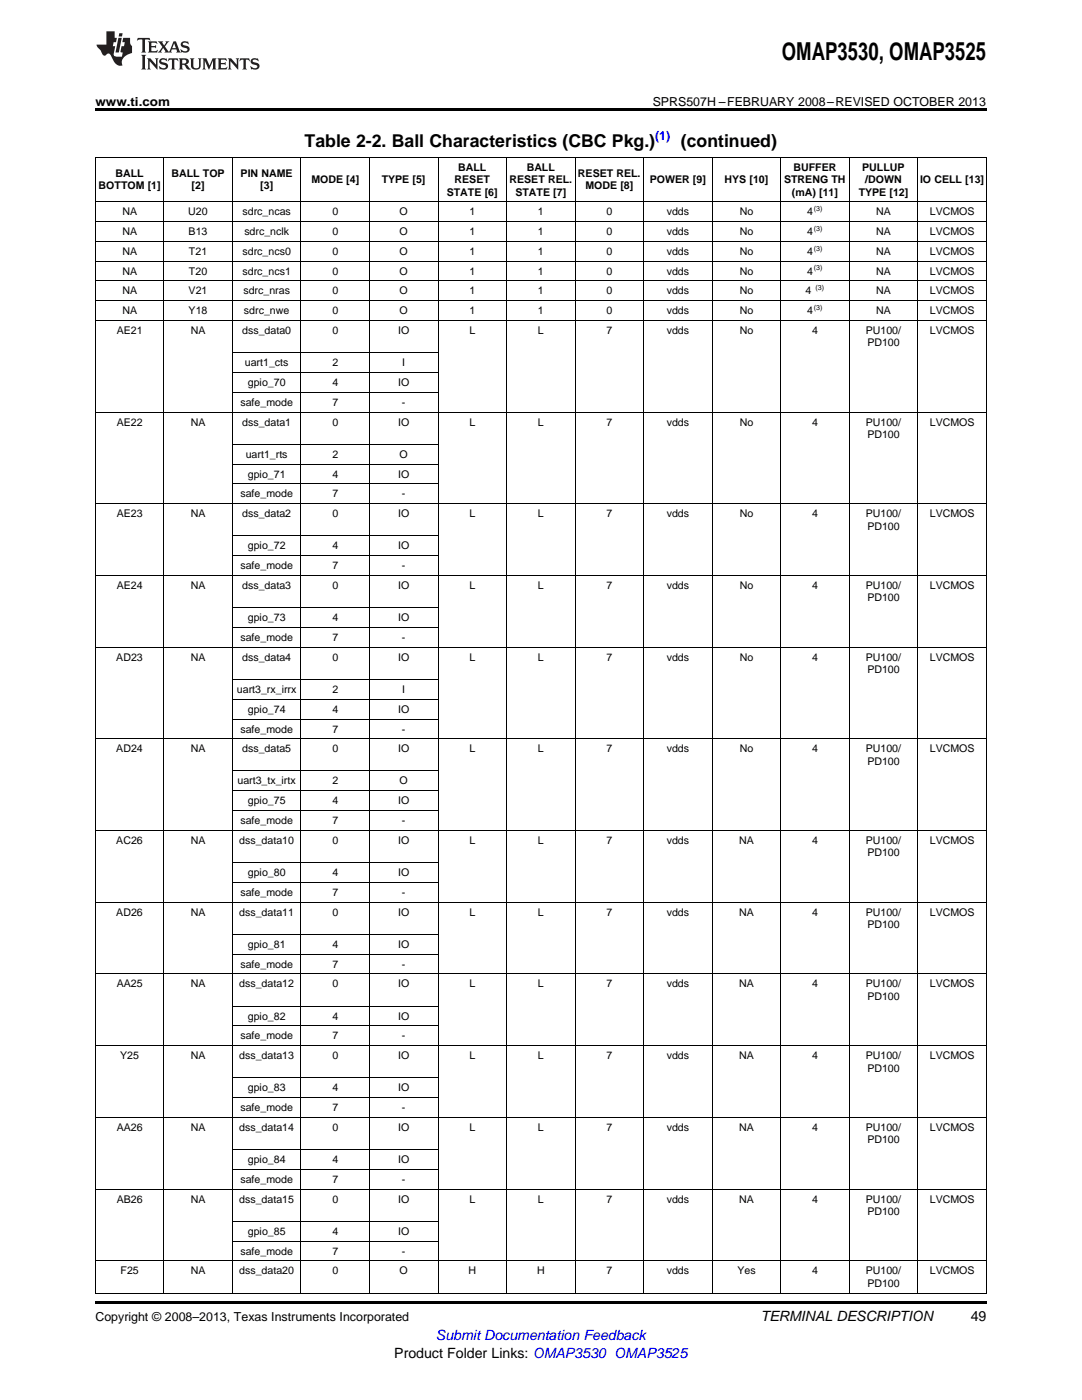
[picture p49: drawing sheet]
<svg xmlns="http://www.w3.org/2000/svg" width="216mm" height="279mm" viewBox="0 0 216 279" stroke-linecap="round" stroke-linejoin="round" font-family="sans-serif">
<defs><g id="words">
<text font-size="4.9" x="156" y="12">OMAP3530, OMAP3525</text>
<g font-size="3.5">
<text x="60.8" y="29.3">Table 2-2. Ball Characteristics (CBC Pkg.)</text>
<text x="135.9" y="29.3">(continued)</text>
</g>
<g font-size="2.8">
<text x="151.8" y="263.6">TERMINAL DESCRIPTION</text>
<text x="193.7" y="263.6">49</text>
<text x="78.7" y="270.9">Product Folder Links: OMAP3530 OMAP3525</text>
</g>
<text font-size="2.8" fill="#00f" x="87" y="267.4">Submit Documentation Feedback</text>
<g font-size="2.5">
<text x="19" y="21.1">www.ti.com</text>
<text x="130.2" y="21.1">SPRS507H –FEBRUARY 2008–REVISED OCTOBER 2013</text>
<text x="19" y="263.6">Copyright © 2008–2013, Texas Instruments Incorporated</text>
</g>
<text font-size="2.5" fill="#00f" x="130.7" y="27.9">(1)</text>
<g font-size="2.1">
<text x="23" y="35.3">BALL</text>
<text x="34.2" y="35.3">BALL TOP</text>
<text x="48" y="35.3">PIN NAME</text>
<text x="91.4" y="34.1">BALL</text>
<text x="105.1" y="34.1">BALL</text>
<text x="115.3" y="35.3">RESET REL.</text>
<text x="158.3" y="34.1">BUFFER</text>
<text x="172" y="34.1">PULLUP</text>
<text x="19.7" y="37.8">BOTTOM [1]</text>
<text x="38.2" y="37.8">[2]</text>
<text x="51.9" y="37.8">[3]</text>
<text x="62.1" y="36.5">MODE [4]</text>
<text x="76.2" y="36.5">TYPE [5]</text>
<text x="89.1" y="39">STATE [6]</text>
<text x="90.7" y="36.5">RESET</text>
<text x="101.7" y="36.5">RESET REL.</text>
<text x="102.8" y="39">STATE [7]</text>
<text x="116.8" y="37.8">MODE [8]</text>
<text x="129.6" y="36.5">POWER [9]</text>
<text x="144.6" y="36.5">HYS [10]</text>
<text x="156.5" y="36.5">STRENG TH</text>
<text x="158" y="39">(mA) [11]</text>
<text x="171.3" y="39">TYPE [12]</text>
<text x="172.6" y="36.5">/DOWN</text>
<text x="183.6" y="36.5">IO CELL [13]</text>
<text x="24.4" y="43">NA</text>
<text x="24.4" y="46.9">NA</text>
<text x="37.6" y="43">U20</text>
<text x="37.6" y="46.9">B13</text>
<text x="48.4" y="43">sdrc_ncas</text>
<text x="48.8" y="46.9">sdrc_nclk</text>
<text x="66.3" y="43">0</text>
<text x="66.3" y="46.9">0</text>
<text x="79.7" y="43">O</text>
<text x="79.7" y="46.9">O</text>
<text x="93.7" y="43">1</text>
<text x="93.7" y="46.9">1</text>
<text x="107.4" y="43">1</text>
<text x="107.4" y="46.9">1</text>
<text x="121" y="43">0</text>
<text x="121" y="46.9">0</text>
<text x="133" y="43">vdds</text>
<text x="133" y="46.9">vdds</text>
<text x="147.6" y="43">No</text>
<text x="147.6" y="46.9">No</text>
<text x="161.1" y="43">4</text>
<text x="161.1" y="46.9">4</text>
<text x="174.8" y="43">NA</text>
<text x="174.8" y="46.9">NA</text>
<text x="185.5" y="43">LVCMOS</text>
<text x="185.5" y="46.9">LVCMOS</text>
<text x="24.4" y="50.9">NA</text>
<text x="37.7" y="50.9">T21</text>
<text x="48.4" y="50.9">sdrc_ncs0</text>
<text x="66.3" y="50.9">0</text>
<text x="79.7" y="50.9">O</text>
<text x="93.7" y="50.9">1</text>
<text x="107.4" y="50.9">1</text>
<text x="121" y="50.9">0</text>
<text x="133" y="50.9">vdds</text>
<text x="147.6" y="50.9">No</text>
<text x="161.1" y="50.9">4</text>
<text x="174.8" y="50.9">NA</text>
<text x="185.5" y="50.9">LVCMOS</text>
<text x="24.4" y="54.8">NA</text>
<text x="24.4" y="58.8">NA</text>
<text x="37.6" y="58.8">V21</text>
<text x="37.7" y="54.8">T20</text>
<text x="48.4" y="54.8">sdrc_ncs1</text>
<text x="48.6" y="58.8">sdrc_nras</text>
<text x="66.3" y="54.8">0</text>
<text x="66.3" y="58.8">0</text>
<text x="79.7" y="54.8">O</text>
<text x="79.7" y="58.8">O</text>
<text x="93.7" y="54.8">1</text>
<text x="93.7" y="58.8">1</text>
<text x="107.4" y="54.8">1</text>
<text x="107.4" y="58.8">1</text>
<text x="121" y="54.8">0</text>
<text x="121" y="58.8">0</text>
<text x="133" y="54.8">vdds</text>
<text x="133" y="58.8">vdds</text>
<text x="147.6" y="54.8">No</text>
<text x="147.6" y="58.8">No</text>
<text x="160.8" y="58.8">4</text>
<text x="161.1" y="54.8">4</text>
<text x="174.8" y="54.8">NA</text>
<text x="174.8" y="58.8">NA</text>
<text x="185.5" y="54.8">LVCMOS</text>
<text x="185.5" y="58.8">LVCMOS</text>
<text x="24.4" y="62.7">NA</text>
<text x="37.6" y="62.7">Y18</text>
<text x="48.7" y="62.7">sdrc_nwe</text>
<text x="66.3" y="62.7">0</text>
<text x="79.7" y="62.7">O</text>
<text x="93.7" y="62.7">1</text>
<text x="107.4" y="62.7">1</text>
<text x="121" y="62.7">0</text>
<text x="133" y="62.7">vdds</text>
<text x="147.6" y="62.7">No</text>
<text x="161.1" y="62.7">4</text>
<text x="174.8" y="62.7">NA</text>
<text x="185.5" y="62.7">LVCMOS</text>
<text x="23.3" y="66.7">AE21</text>
<text x="38.1" y="66.7">NA</text>
<text x="48.3" y="66.7">dss_data0</text>
<text x="66.3" y="66.7">0</text>
<text x="79.4" y="66.7">IO</text>
<text x="93.7" y="66.7">L</text>
<text x="107.4" y="66.7">L</text>
<text x="121" y="66.7">7</text>
<text x="133" y="66.7">vdds</text>
<text x="147.6" y="66.7">No</text>
<text x="162" y="66.7">4</text>
<text x="172.8" y="66.7">PU100/</text>
<text x="173.1" y="69.1">PD100</text>
<text x="185.5" y="66.7">LVCMOS</text>
<text x="48.9" y="73.1">uart1_cts</text>
<text x="49.5" y="77">gpio_70</text>
<text x="66.3" y="73.1">2</text>
<text x="66.3" y="77">4</text>
<text x="79.4" y="77">IO</text>
<text x="80.3" y="73.1">I</text>
<text x="48" y="81">safe_mode</text>
<text x="66.3" y="81">7</text>
<text x="80.2" y="81">-</text>
<text x="23.3" y="84.9">AE22</text>
<text x="38.1" y="84.9">NA</text>
<text x="48.3" y="84.9">dss_data1</text>
<text x="66.3" y="84.9">0</text>
<text x="79.4" y="84.9">IO</text>
<text x="93.7" y="84.9">L</text>
<text x="107.4" y="84.9">L</text>
<text x="121" y="84.9">7</text>
<text x="133" y="84.9">vdds</text>
<text x="147.6" y="84.9">No</text>
<text x="162" y="84.9">4</text>
<text x="172.8" y="84.9">PU100/</text>
<text x="173.1" y="87.4">PD100</text>
<text x="185.5" y="84.9">LVCMOS</text>
<text x="49" y="91.4">uart1_rts</text>
<text x="49.5" y="95.3">gpio_71</text>
<text x="66.3" y="91.4">2</text>
<text x="66.3" y="95.3">4</text>
<text x="79.4" y="95.3">IO</text>
<text x="79.7" y="91.4">O</text>
<text x="48" y="99.3">safe_mode</text>
<text x="66.3" y="99.3">7</text>
<text x="80.2" y="99.3">-</text>
<text x="23.3" y="103.2">AE23</text>
<text x="38.1" y="103.2">NA</text>
<text x="48.3" y="103.2">dss_data2</text>
<text x="66.3" y="103.2">0</text>
<text x="79.4" y="103.2">IO</text>
<text x="93.7" y="103.2">L</text>
<text x="107.4" y="103.2">L</text>
<text x="121" y="103.2">7</text>
<text x="133" y="103.2">vdds</text>
<text x="147.6" y="103.2">No</text>
<text x="162" y="103.2">4</text>
<text x="172.8" y="103.2">PU100/</text>
<text x="173.1" y="105.7">PD100</text>
<text x="185.5" y="103.2">LVCMOS</text>
<text x="48" y="113.6">safe_mode</text>
<text x="49.5" y="109.6">gpio_72</text>
<text x="66.3" y="109.6">4</text>
<text x="66.3" y="113.6">7</text>
<text x="79.4" y="109.6">IO</text>
<text x="80.2" y="113.6">-</text>
<text x="23.3" y="117.5">AE24</text>
<text x="38.1" y="117.5">NA</text>
<text x="48.3" y="117.5">dss_data3</text>
<text x="66.3" y="117.5">0</text>
<text x="79.4" y="117.5">IO</text>
<text x="93.7" y="117.5">L</text>
<text x="107.4" y="117.5">L</text>
<text x="121" y="117.5">7</text>
<text x="133" y="117.5">vdds</text>
<text x="147.6" y="117.5">No</text>
<text x="162" y="117.5">4</text>
<text x="172.8" y="117.5">PU100/</text>
<text x="185.5" y="117.5">LVCMOS</text>
<text x="49.5" y="124">gpio_73</text>
<text x="66.3" y="124">4</text>
<text x="79.4" y="124">IO</text>
<text x="173.1" y="120">PD100</text>
<text x="23.2" y="131.9">AD23</text>
<text x="38.1" y="131.9">NA</text>
<text x="48" y="127.9">safe_mode</text>
<text x="48.3" y="131.9">dss_data4</text>
<text x="66.3" y="127.9">7</text>
<text x="66.3" y="131.9">0</text>
<text x="79.4" y="131.9">IO</text>
<text x="80.2" y="127.9">-</text>
<text x="93.7" y="131.9">L</text>
<text x="107.4" y="131.9">L</text>
<text x="121" y="131.9">7</text>
<text x="133" y="131.9">vdds</text>
<text x="147.6" y="131.9">No</text>
<text x="162" y="131.9">4</text>
<text x="172.8" y="131.9">PU100/</text>
<text x="185.5" y="131.9">LVCMOS</text>
<text x="173.1" y="134.3">PD100</text>
<text x="47.3" y="138.3">uart3_rx_irrx</text>
<text x="49.5" y="142.2">gpio_74</text>
<text x="66.3" y="138.3">2</text>
<text x="66.3" y="142.2">4</text>
<text x="79.4" y="142.2">IO</text>
<text x="80.3" y="138.3">I</text>
<text x="48" y="146.2">safe_mode</text>
<text x="66.3" y="146.2">7</text>
<text x="80.2" y="146.2">-</text>
<text x="23.2" y="150.1">AD24</text>
<text x="38.1" y="150.1">NA</text>
<text x="48.3" y="150.1">dss_data5</text>
<text x="66.3" y="150.1">0</text>
<text x="79.4" y="150.1">IO</text>
<text x="93.7" y="150.1">L</text>
<text x="107.4" y="150.1">L</text>
<text x="121" y="150.1">7</text>
<text x="133" y="150.1">vdds</text>
<text x="147.6" y="150.1">No</text>
<text x="162" y="150.1">4</text>
<text x="172.8" y="150.1">PU100/</text>
<text x="173.1" y="152.6">PD100</text>
<text x="185.5" y="150.1">LVCMOS</text>
<text x="47.4" y="156.6">uart3_tx_irtx</text>
<text x="49.5" y="160.5">gpio_75</text>
<text x="66.3" y="156.6">2</text>
<text x="66.3" y="160.5">4</text>
<text x="79.4" y="160.5">IO</text>
<text x="79.7" y="156.6">O</text>
<text x="48" y="164.5">safe_mode</text>
<text x="66.3" y="164.5">7</text>
<text x="80.2" y="164.5">-</text>
<text x="23.2" y="168.4">AC26</text>
<text x="38.1" y="168.4">NA</text>
<text x="47.7" y="168.4">dss_data10</text>
<text x="66.3" y="168.4">0</text>
<text x="79.4" y="168.4">IO</text>
<text x="93.7" y="168.4">L</text>
<text x="107.4" y="168.4">L</text>
<text x="121" y="168.4">7</text>
<text x="133" y="168.4">vdds</text>
<text x="147.5" y="168.4">NA</text>
<text x="162" y="168.4">4</text>
<text x="172.8" y="168.4">PU100/</text>
<text x="173.1" y="170.9">PD100</text>
<text x="185.5" y="168.4">LVCMOS</text>
<text x="48" y="178.8">safe_mode</text>
<text x="49.5" y="174.8">gpio_80</text>
<text x="66.3" y="174.8">4</text>
<text x="66.3" y="178.8">7</text>
<text x="79.4" y="174.8">IO</text>
<text x="80.2" y="178.8">-</text>
<text x="23.2" y="182.7">AD26</text>
<text x="38.1" y="182.7">NA</text>
<text x="47.7" y="182.7">dss_data11</text>
<text x="66.3" y="182.7">0</text>
<text x="79.4" y="182.7">IO</text>
<text x="93.7" y="182.7">L</text>
<text x="107.4" y="182.7">L</text>
<text x="121" y="182.7">7</text>
<text x="133" y="182.7">vdds</text>
<text x="147.5" y="182.7">NA</text>
<text x="162" y="182.7">4</text>
<text x="172.8" y="182.7">PU100/</text>
<text x="173.1" y="185.2">PD100</text>
<text x="185.5" y="182.7">LVCMOS</text>
<text x="49.5" y="189.2">gpio_81</text>
<text x="66.3" y="189.2">4</text>
<text x="79.4" y="189.2">IO</text>
<text x="23.3" y="197.1">AA25</text>
<text x="38.1" y="197.1">NA</text>
<text x="47.7" y="197.1">dss_data12</text>
<text x="48" y="193.1">safe_mode</text>
<text x="66.3" y="193.1">7</text>
<text x="66.3" y="197.1">0</text>
<text x="79.4" y="197.1">IO</text>
<text x="80.2" y="193.1">-</text>
<text x="93.7" y="197.1">L</text>
<text x="107.4" y="197.1">L</text>
<text x="121" y="197.1">7</text>
<text x="133" y="197.1">vdds</text>
<text x="147.5" y="197.1">NA</text>
<text x="162" y="197.1">4</text>
<text x="172.8" y="197.1">PU100/</text>
<text x="185.5" y="197.1">LVCMOS</text>
<text x="49.5" y="203.5">gpio_82</text>
<text x="66.3" y="203.5">4</text>
<text x="79.4" y="203.5">IO</text>
<text x="173.1" y="199.5">PD100</text>
<text x="48" y="207.4">safe_mode</text>
<text x="66.3" y="207.4">7</text>
<text x="80.2" y="207.4">-</text>
<text x="24" y="211.4">Y25</text>
<text x="38.1" y="211.4">NA</text>
<text x="47.7" y="211.4">dss_data13</text>
<text x="66.3" y="211.4">0</text>
<text x="79.4" y="211.4">IO</text>
<text x="93.7" y="211.4">L</text>
<text x="107.4" y="211.4">L</text>
<text x="121" y="211.4">7</text>
<text x="133" y="211.4">vdds</text>
<text x="147.5" y="211.4">NA</text>
<text x="162" y="211.4">4</text>
<text x="172.8" y="211.4">PU100/</text>
<text x="173.1" y="213.9">PD100</text>
<text x="185.5" y="211.4">LVCMOS</text>
<text x="48" y="221.8">safe_mode</text>
<text x="49.5" y="217.8">gpio_83</text>
<text x="66.3" y="217.8">4</text>
<text x="66.3" y="221.8">7</text>
<text x="79.4" y="217.8">IO</text>
<text x="80.2" y="221.8">-</text>
<text x="23.3" y="225.7">AA26</text>
<text x="38.1" y="225.7">NA</text>
<text x="47.7" y="225.7">dss_data14</text>
<text x="66.3" y="225.7">0</text>
<text x="79.4" y="225.7">IO</text>
<text x="93.7" y="225.7">L</text>
<text x="107.4" y="225.7">L</text>
<text x="121" y="225.7">7</text>
<text x="133" y="225.7">vdds</text>
<text x="147.5" y="225.7">NA</text>
<text x="162" y="225.7">4</text>
<text x="172.8" y="225.7">PU100/</text>
<text x="185.5" y="225.7">LVCMOS</text>
<text x="49.5" y="232.1">gpio_84</text>
<text x="66.3" y="232.1">4</text>
<text x="79.4" y="232.1">IO</text>
<text x="173.1" y="228.2">PD100</text>
<text x="48" y="236.1">safe_mode</text>
<text x="66.3" y="236.1">7</text>
<text x="80.2" y="236.1">-</text>
<text x="23.3" y="240">AB26</text>
<text x="38.1" y="240">NA</text>
<text x="47.7" y="240">dss_data15</text>
<text x="66.3" y="240">0</text>
<text x="79.4" y="240">IO</text>
<text x="93.7" y="240">L</text>
<text x="107.4" y="240">L</text>
<text x="121" y="240">7</text>
<text x="133" y="240">vdds</text>
<text x="147.5" y="240">NA</text>
<text x="162" y="240">4</text>
<text x="172.8" y="240">PU100/</text>
<text x="173.1" y="242.5">PD100</text>
<text x="185.5" y="240">LVCMOS</text>
<text x="48" y="250.4">safe_mode</text>
<text x="49.5" y="246.5">gpio_85</text>
<text x="66.3" y="246.5">4</text>
<text x="66.3" y="250.4">7</text>
<text x="79.4" y="246.5">IO</text>
<text x="80.2" y="250.4">-</text>
<text x="24.1" y="254.4">F25</text>
<text x="38.1" y="254.4">NA</text>
<text x="47.7" y="254.4">dss_data20</text>
<text x="66.3" y="254.4">0</text>
<text x="79.7" y="254.4">O</text>
<text x="93.5" y="254.4">H</text>
<text x="107.2" y="254.4">H</text>
<text x="121" y="254.4">7</text>
<text x="133" y="254.4">vdds</text>
<text x="147.1" y="254.4">Yes</text>
<text x="162" y="254.4">4</text>
<text x="172.8" y="254.4">PU100/</text>
<text x="173.1" y="256.8">PD100</text>
<text x="185.5" y="254.4">LVCMOS</text>
</g>
<g font-size="1.4">
<text x="162.4" y="42.1">(3)</text>
<text x="162.4" y="46.1">(3)</text>
<text x="162.4" y="50">(3)</text>
<text x="162.4" y="54">(3)</text>
<text x="162.7" y="57.9">(3)</text>
<text x="162.4" y="61.9">(3)</text>
</g>
</g></defs>
<path d="M19 21.6h177.8v.6h-177.8zM19 259.7h177.8v.5h-177.8z" fill="#000"/>
<g fill="none" stroke="#000" stroke-width=".2">
<path d="M32.7 31.4v226.7M46.4 31.4v226.7M60.1 31.4v226.7M73.7 31.4v226.7M87.4 31.4v226.7M101.1 31.4v226.7M114.7 31.4v226.7M128.4 31.4v226.7M142.1 31.4v226.7M155.8 31.4v226.7M169.5 31.4v226.7M183.1 31.4v226.7"/>
<path d="M19 56.1h177.8M19 52.1h177.8M19 48.2h177.8M19 44.2h177.8M19 40.3h177.8M19 64h177.8M19 60h177.8M46.4 78.3h41M46.4 74.3h41M46.4 70.4h41M19 82.3h177.8M46.4 96.6h41"/>
<path d="M46.4 92.6h41M46.4 88.7h41M19 114.8h177.8M19 100.5h177.8M46.4 110.9h41M46.4 106.9h41M19 129.2h177.8M46.4 139.5h41M46.4 135.6h41M46.4 125.2h41M46.4 121.3h41M19 147.4h177.8"/>
<path d="M46.4 157.8h41M46.4 153.9h41M46.4 143.5h41M19 165.7h177.8M46.4 176.1h41M46.4 172.1h41M46.4 161.8h41M19 194.4h177.8M19 180h177.8M46.4 190.4h41M46.4 186.5h41M19 208.7h177.8"/>
<path d="M46.4 219.1h41M46.4 215.1h41M46.4 204.7h41M46.4 200.8h41M19 237.3h177.8M19 223h177.8M46.4 233.4h41M46.4 229.4h41M19 258.1h177.8M19 251.7h177.8M19.1 258.1v-226.7h177.7v226.7M46.4 247.7h41"/>
<path d="M46.4 243.8h41"/>
</g>
<g fill="#231f20">
<path d="M27.5 7.6l-.1 .5 .4-.2h.6v.1v2.1l-.2 .4h1l-.3-.4v-2.1l.1-.1h.5l.5 .2-.2-.5zM29.5 8.3l.2 .3v1.5l-.2 .4h1.8l.2-.6a1.04 1.04 0 0 1-1.3 .2v-.7h.6l.3 .2v-.6l-.3 .2h-.6v-.6l.8-.1 .4 .3-.2-.5zM31.5 8.3l.9 1.1-.9 1.1h.8l-.2-.2 .5-.7 .4 .7-.2 .2h1.5l-.1-.2 .1-.4h.9l.1 .4-.2 .2h1l-.3-.3-.7-1.9h-.5l-.9 2-.8-1 .9-1h-.8l.1 .3-.3 .5-.4-.6 .2-.2zM34.7 8.6l.4 1h-.7zM36.3 8.4a.63 .63 0 0 0-.2 .7 .63 .63 0 0 0 .6 .4l.6 .2 .1 .2a.75 .75 0 0 1-.7 .4 .75 .75 0 0 1-.6-.5l.1 .7 .1-.1a1.11 1.11 0 0 0 1.5-.6 1.13 1.13 0 0 0-1.2-.8l-.1-.4a1.04 1.04 0 0 1 1.2 .2l-.2-.5-.1 .1-.5-.2zM28.2 10.9l.2 .4v2.2l-.2 .4h1l-.3-.4v-2.2l.3-.4zM29.3 11.6l.3 .4v1.5l-.3 .4h.8l-.2-.4v-1.3l1.5 1.7v-1.9l.2-.4h-.7l.2 .4v.9l-1.1-1.3zM32 11.8a.62 .62 0 0 0-.2 .7 .62 .62 0 0 0 .6 .4l.6 .1 .1 .3a.76 .76 0 0 1-.7 .3 .76 .76 0 0 1-.6-.4l.1 .7 .1-.1a1.11 1.11 0 0 0 1.5-.6 1.13 1.13 0 0 0-1.2-.8l-.1-.4a1.04 1.04 0 0 1 1.2 .2l-.2-.6-.1 .1-.5-.1zM33.7 11.6l-.2 .6a.61 .61 0 0 1 .8-.3v1.6l-.2 .4h.9l-.2-.4v-1.6a.63 .63 0 0 1 .8 .3l-.2-.6zM35.6 11.6l.3 .4v1.5l-.3 .4h1l-.2-.2v-.8l.5 .2a.76 .76 0 0 0 1.2 .7l-1-1a.58 .58 0 0 0 .6-.5 .58 .58 0 0 0-.5-.6zM36.4 11.9h.1a.45 .45 0 0 1 .5 .1 .45 .45 0 0 1 .1 .5l-.7 .2zM37.9 11.6l.2 .2a2.17 2.17 0 0 0 .3 1.9 .99 .99 0 0 0 1.6-.6v-1.1l.2-.4h-.7l.2 .2a1.92 1.92 0 0 1-.2 1.8 .6 .6 0 0 1-.9-.5v-1.1l.2-.4zM40.4 11.6l.2 .4v1.5l-.2 .4h.7l-.2-.4v-1.4l.8 1.8 .8-1.8v1.4l-.2 .4h.9l-.2-.4v-1.5l.2-.4h-.8l-.6 1.5-.6-1.5zM43.4 11.6l.2 .4v1.5l-.2 .4h1.8l.2-.6a1.04 1.04 0 0 1-1.3 .1v-.6h.5l.4 .2v-.6l-.4 .2h-.5v-.7h.8l.3 .3-.1-.6zM45.5 11.6l.2 .4v1.5l-.2 .4h.7l-.2-.4v-1.3l1.5 1.7v-1.9l.2-.4h-.7l.2 .4v.9l-1.1-1.3zM47.9 11.6l-.1 .6a.61 .61 0 0 1 .8-.3v1.6l-.3 .4h1l-.3-.4 .1-1.6a.63 .63 0 0 1 .7 .3l-.1-.6zM50.2 11.8a.62 .62 0 0 0-.2 .7 .62 .62 0 0 0 .6 .4l.6 .1 .2 .3a.76 .76 0 0 1-.8 .3 .76 .76 0 0 1-.6-.4l.1 .7 .2-.1a1.11 1.11 0 0 0 1.5-.6 1.13 1.13 0 0 0-1.3-.8l-.1-.4a1.04 1.04 0 0 1 1.2 .2l-.1-.6-.2 .1-.5-.1z"/>
<path d="M21.2 6.3v2.6h-1.9l.1 .4 .7 .9a.91 .91 0 0 0 1 .8 .56 .56 0 0 1 .5-.3 .56 .56 0 0 1 .5 .3l.4 .8a1.53 1.53 0 0 0 1.9 1.2 1.54 1.54 0 0 1 1-2.1l.9-.3v-1.4a1.52 1.52 0 0 1-.3-1.6h-1.4l-.2 .8h.5l-.2 .8h-.4l-.2 1v.2l.4 .1-.2 .8a1.93 1.93 0 0 1-1.6-.3l.3-1.8h-.5l.2-.8h.4l.2-.8h-.4v-1.3zM23.6 7.6l-.6 2.9h.7l.6-2.9zM23.8 6.6l-.1 .7h.6l.2-.7z"/>
</g>
<use href="#words"/>
</svg>
